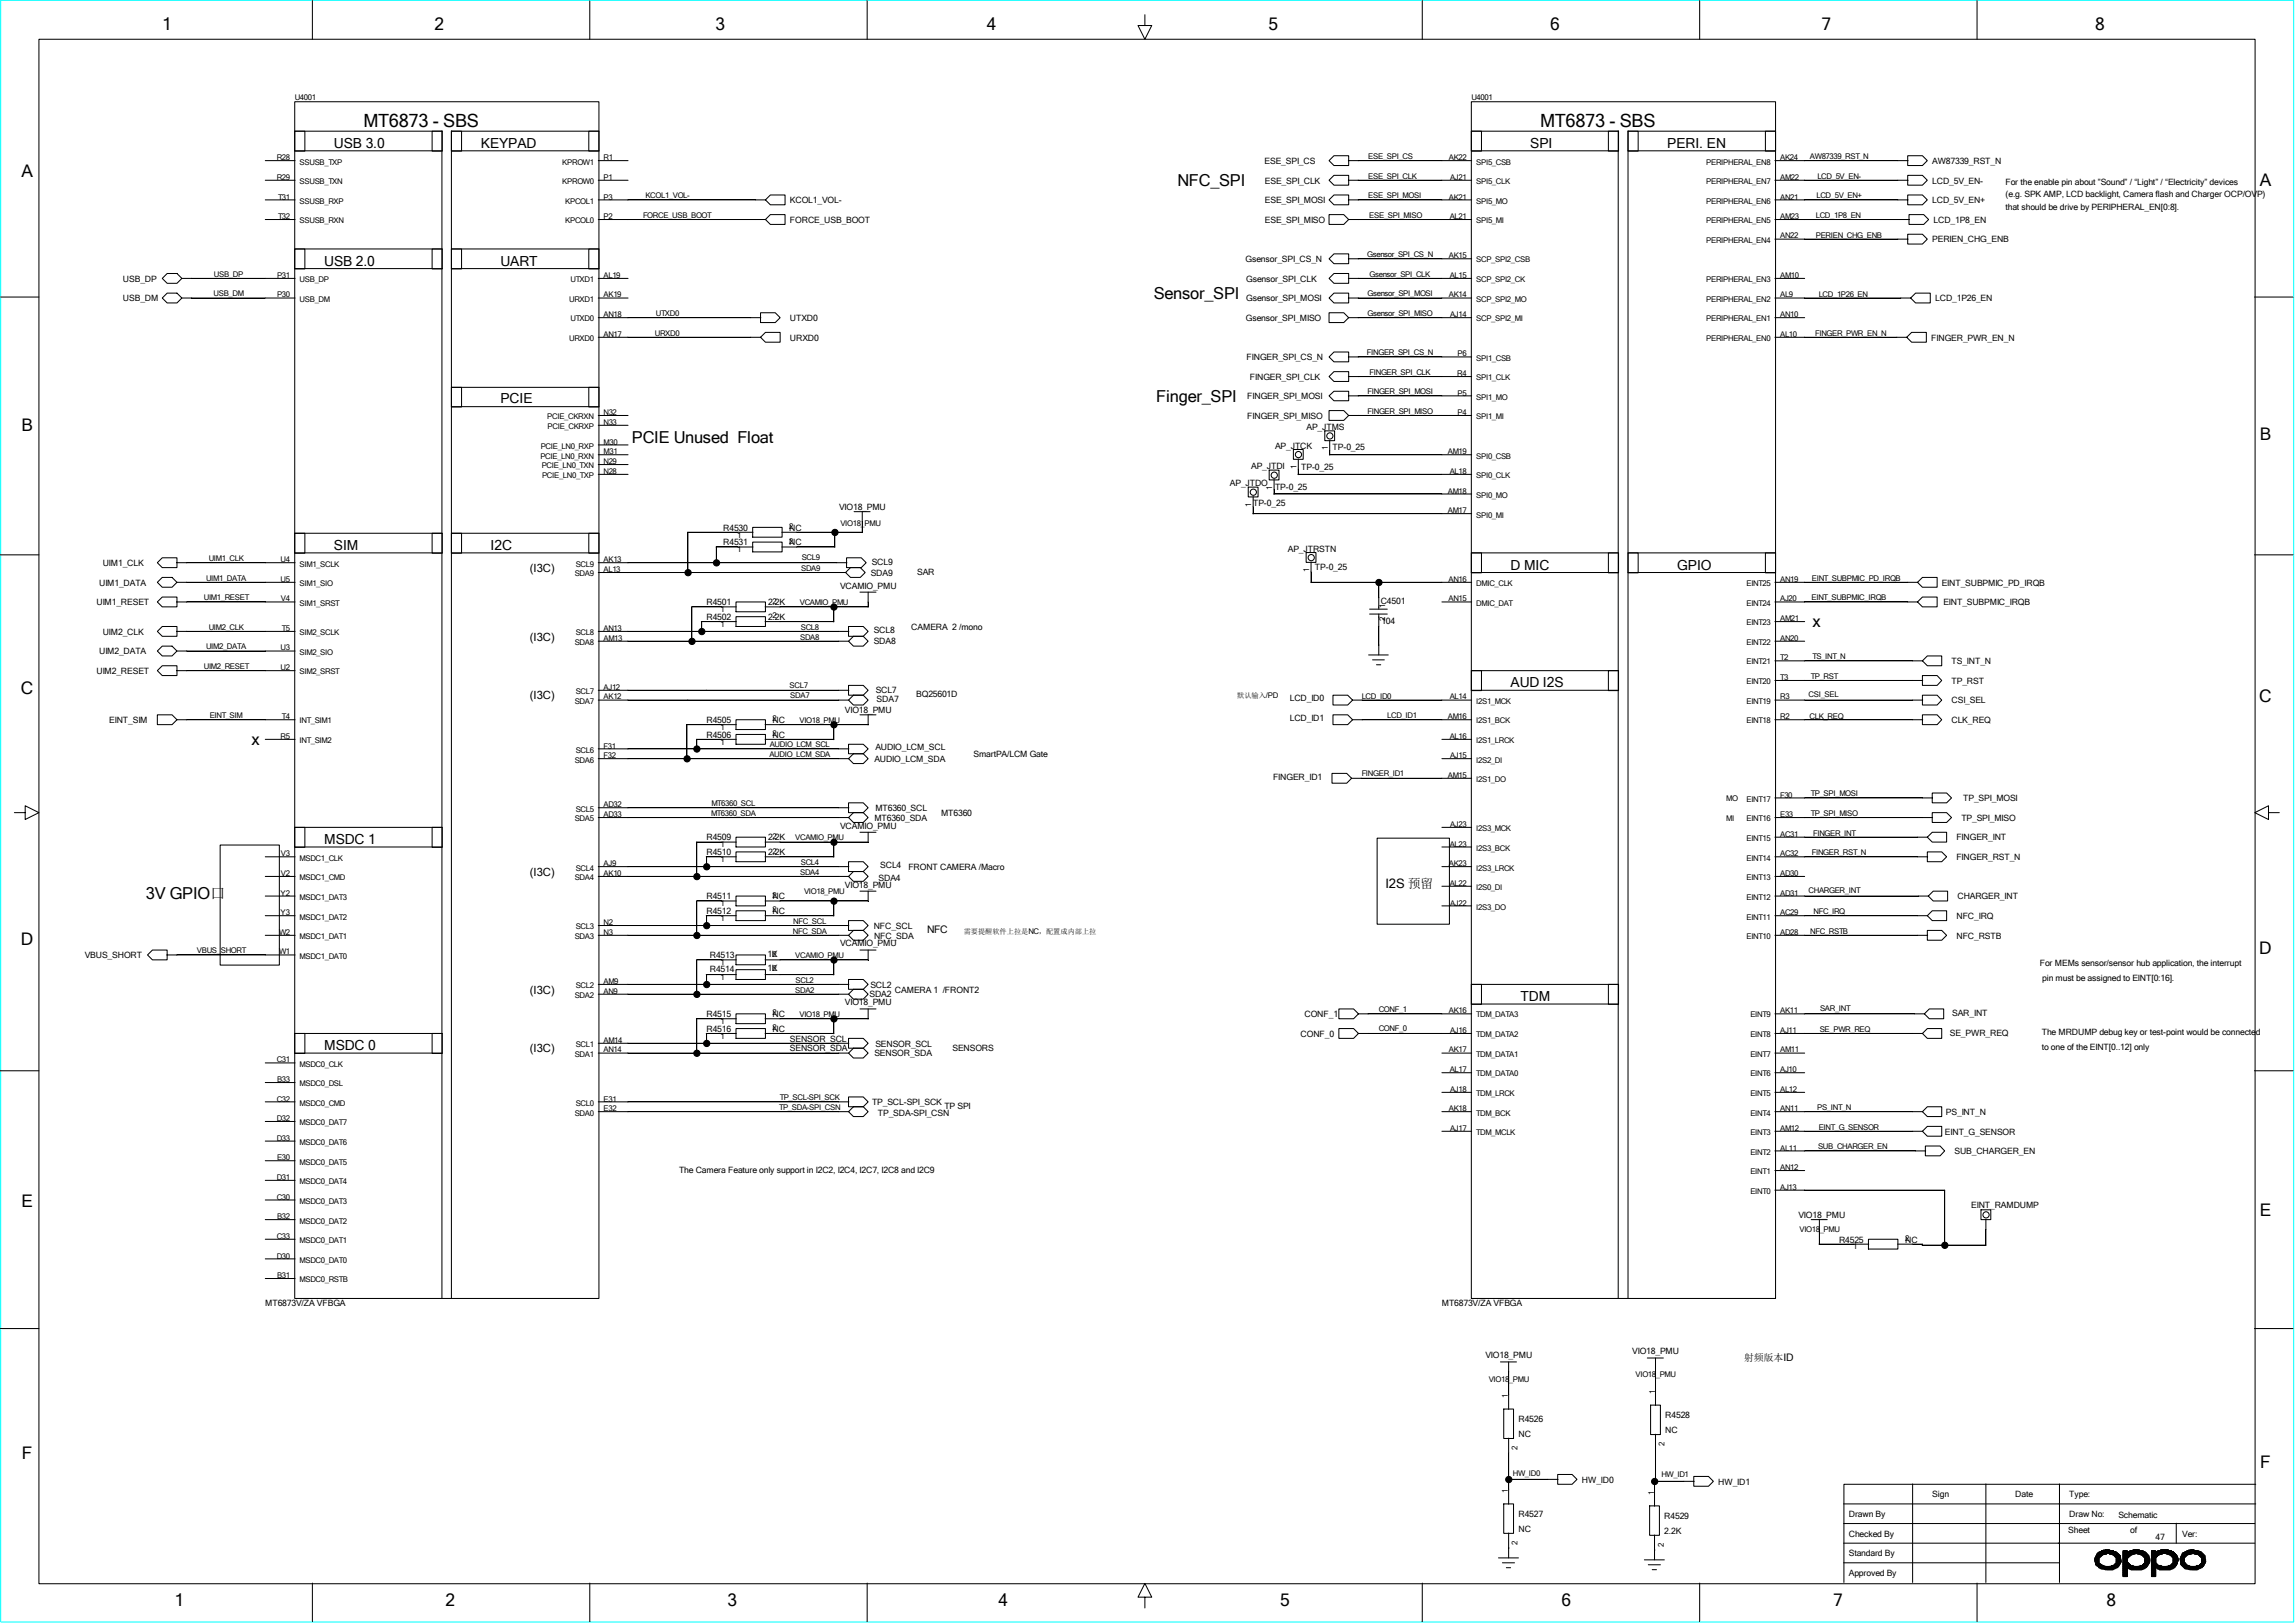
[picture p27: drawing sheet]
<svg xmlns="http://www.w3.org/2000/svg" width="297mm" height="210mm" viewBox="0 0 297 210" stroke-linecap="round" stroke-linejoin="round" font-family="sans-serif">
<defs><g id="words">
<g font-size="2.4">
<text x="47" y="16.5">MT6873 - SBS</text>
<text x="199.3" y="16.5">MT6873 - SBS</text>
</g>
<g font-size="2.2">
<text x="21" y="3.9">1</text>
<text x="56.2" y="3.9">2</text>
<text x="92.6" y="3.9">3</text>
<text x="127.7" y="3.9">4</text>
<text x="164.2" y="3.9">5</text>
<text x="200.6" y="3.9">6</text>
<text x="235.8" y="3.9">7</text>
<text x="271.1" y="3.9">8</text>
<text x="2.8" y="22.9">A</text>
<text x="292.5" y="24.1">A</text>
<text x="2.8" y="55.8">B</text>
<text x="292.5" y="57">B</text>
<text x="2.7" y="89.7">C</text>
<text x="292.4" y="90.8">C</text>
<text x="2.7" y="122.3">D</text>
<text x="292.4" y="123.5">D</text>
<text x="2.8" y="156.2">E</text>
<text x="292.5" y="157.4">E</text>
<text x="2.8" y="188.8">F</text>
<text x="292.5" y="189.9">F</text>
<text x="22.6" y="207.9">1</text>
<text x="57.7" y="207.9">2</text>
<text x="94.1" y="207.9">3</text>
<text x="129.2" y="207.9">4</text>
<text x="165.7" y="207.9">5</text>
<text x="202.1" y="207.9">6</text>
<text x="237.2" y="207.9">7</text>
<text x="272.6" y="207.9">8</text>
</g>
<g font-size="2.1">
<text x="152.4" y="24.1">NFC_SPI</text>
<text x="149.3" y="38.7">Sensor_SPI</text>
<text x="149.6" y="52">Finger_SPI</text>
<text x="81.8" y="57.4">PCIE Unused Float</text>
<text x="234.6" y="81.1">x</text>
<text x="32.6" y="96.4">x</text>
<text x="18.9" y="116.4">3V GPIO口</text>
</g>
<g font-size="1.8">
<text x="43.2" y="19.1">USB 3.0</text>
<text x="62.2" y="19.1">KEYPAD</text>
<text x="198" y="19.1">SPI</text>
<text x="215.8" y="19.1">PERI. EN</text>
<text x="42" y="34.4">USB 2.0</text>
<text x="64.8" y="34.4">UART</text>
<text x="64.8" y="52.1">PCIE</text>
<text x="43.2" y="71.2">SIM</text>
<text x="63.5" y="71.2">I2C</text>
<text x="195.5" y="73.7">D MIC</text>
<text x="217" y="73.7">GPIO</text>
<text x="195.5" y="88.9">AUD I2S</text>
<text x="42" y="109.2">MSDC 1</text>
<text x="196.8" y="129.5">TDM</text>
<text x="42" y="135.9">MSDC 0</text>
</g>
<text font-size="1.7" x="179.3" y="114.9">I2S 预留</text>
<g font-size="1.5">
<text x="68.6" y="74">(I3C)</text>
<text x="68.6" y="82.9">(I3C)</text>
<text x="68.6" y="90.5">(I3C)</text>
<text x="68.6" y="113.3">(I3C)</text>
<text x="68.6" y="128.6">(I3C)</text>
<text x="68.6" y="136.2">(I3C)</text>
</g>
<g font-size="1.3">
<text x="120" y="120.7">NFC</text>
<text x="225.7" y="176.1">射频版本ID</text>
</g>
<g font-size="1.1">
<text x="163.7" y="21.2">ESE_SPI_CS</text>
<text x="163.7" y="23.7">ESE_SPI_CLK</text>
<text x="250.1" y="23.7">LCD_5V_EN-</text>
<text x="250.1" y="21.2">AW87339_RST_N</text>
<text x="259.5" y="23.9">For the enable pin about ”Sound” / “Light” / “Electricity” devices</text>
<text x="102.2" y="28.8">FORCE_USB_BOOT</text>
<text x="102.2" y="26.3">KCOL1_VOL-</text>
<text x="163.7" y="28.8">ESE_SPI_MISO</text>
<text x="163.7" y="26.3">ESE_SPI_MOSI</text>
<text x="250.1" y="26.3">LCD_5V_EN+</text>
<text x="250.2" y="28.8">LCD_1P8_EN</text>
<text x="259.5" y="25.5">(e.g. SPK AMP, LCD backlight, Camera flash and Charger OCP/OVP)</text>
<text x="259.5" y="27.2">that should be drive by PERIPHERAL_EN[0:8].</text>
<text x="161.2" y="33.9">Gsensor_SPI_CS_N</text>
<text x="250.1" y="31.4">PERIEN_CHG_ENB</text>
<text x="15.9" y="39">USB_DM</text>
<text x="15.9" y="36.4">USB_DP</text>
<text x="102.2" y="41.5">UTXD0</text>
<text x="161.2" y="41.5">Gsensor_SPI_MISO</text>
<text x="161.3" y="39">Gsensor_SPI_MOSI</text>
<text x="161.3" y="36.4">Gsensor_SPI_CLK</text>
<text x="250.4" y="39">LCD_1P26_EN</text>
<text x="102.2" y="44.1">URXD0</text>
<text x="161.3" y="46.6">FINGER_SPI_CS_N</text>
<text x="249.9" y="44.1">FINGER_PWR_EN_N</text>
<text x="161.4" y="51.6">FINGER_SPI_MOSI</text>
<text x="161.8" y="49.1">FINGER_SPI_CLK</text>
<text x="161.4" y="54.2">FINGER_SPI_MISO</text>
<text x="165" y="58.1">AP_JTCK</text>
<text x="169.1" y="55.7">AP_JTMS</text>
<text x="172.5" y="58.3">TP-0_25</text>
<text x="108.6" y="66">VIO18_PMU</text>
<text x="159.2" y="62.9">AP_JTDO</text>
<text x="161.9" y="60.7">AP_JTDI</text>
<text x="162.2" y="65.5">TP-0_25</text>
<text x="165" y="63.4">TP-0_25</text>
<text x="168.4" y="60.9">TP-0_25</text>
<text x="93.6" y="70.6">R4531</text>
<text x="93.6" y="68.7">R4530</text>
<text x="102.2" y="70.6">NC</text>
<text x="102.2" y="68.7">NC</text>
<text x="166.7" y="71.4">AP_JTRSTN</text>
<text x="12.8" y="75.8">UIM1_DATA</text>
<text x="13.3" y="73.2">UIM1_CLK</text>
<text x="108.7" y="76.2">VCAMIO_PMU</text>
<text x="112.7" y="74.5">SDA9</text>
<text x="112.8" y="73.1">SCL9</text>
<text x="118.7" y="74.4">SAR</text>
<text x="170.2" y="73.7">TP-0_25</text>
<text x="251.3" y="75.8">EINT_SUBPMIC_PD_IRQB</text>
<text x="12.5" y="78.3">UIM1_RESET</text>
<text x="13.3" y="82.1">UIM2_CLK</text>
<text x="91.4" y="80.2">R4502</text>
<text x="91.4" y="78.3">R4501</text>
<text x="99.4" y="80.2">2.2K</text>
<text x="99.4" y="78.3">2.2K</text>
<text x="113.1" y="81.9">SCL8</text>
<text x="113.1" y="83.4">SDA8</text>
<text x="117.9" y="81.5">CAMERA 2 /mono</text>
<text x="178.7" y="78.1">C4501</text>
<text x="178.8" y="80.8">104</text>
<text x="251.5" y="78.3">EINT_SUBPMIC_IRQB</text>
<text x="12.5" y="87.2">UIM2_RESET</text>
<text x="12.8" y="84.7">UIM2_DATA</text>
<text x="113.3" y="89.6">SCL7</text>
<text x="252.6" y="85.9">TS_INT_N</text>
<text x="252.6" y="88.5">TP_RST</text>
<text x="14.1" y="93.6">EINT_SIM</text>
<text x="91.4" y="95.5">R4506</text>
<text x="91.4" y="93.6">R4505</text>
<text x="100" y="95.5">NC</text>
<text x="100" y="93.6">NC</text>
<text x="109.3" y="92.3">VIO18_PMU</text>
<text x="113.5" y="90.9">SDA7</text>
<text x="118.6" y="90.1">BQ25601D</text>
<text x="166.9" y="90.8">LCD_ID0</text>
<text x="166.9" y="93.3">LCD_ID1</text>
<text x="252.6" y="91">CSI_SEL</text>
<text x="252.6" y="93.6">CLK_REQ</text>
<text x="113.2" y="98.6">AUDIO_LCM_SDA</text>
<text x="113.3" y="97.1">AUDIO_LCM_SCL</text>
<text x="126" y="98">SmartPA/LCM Gate</text>
<text x="164.8" y="100.9">FINGER_ID1</text>
<text x="108.7" y="107.2">VCAMIO_PMU</text>
<text x="113.2" y="106.2">MT6360_SDA</text>
<text x="113.3" y="104.9">MT6360_SCL</text>
<text x="121.8" y="105.6">MT6360</text>
<text x="253.8" y="106.2">TP_SPI_MISO</text>
<text x="254.1" y="103.7">TP_SPI_MOSI</text>
<text x="91.4" y="110.7">R4510</text>
<text x="91.4" y="108.8">R4509</text>
<text x="99.4" y="110.7">2.2K</text>
<text x="99.4" y="108.8">2.2K</text>
<text x="113.7" y="114">SDA4</text>
<text x="113.9" y="112.3">SCL4</text>
<text x="117.6" y="112.6">FRONT CAMERA /Macro</text>
<text x="253.2" y="108.8">FINGER_INT</text>
<text x="253.2" y="111.3">FINGER_RST_N</text>
<text x="91.4" y="116.4">R4511</text>
<text x="91.4" y="118.3">R4512</text>
<text x="100" y="116.4">NC</text>
<text x="100" y="118.3">NC</text>
<text x="109.3" y="114.9">VIO18_PMU</text>
<text x="253.2" y="118.9">NFC_IRQ</text>
<text x="253.3" y="116.4">CHARGER_INT</text>
<text x="11" y="124">VBUS_SHORT</text>
<text x="91.9" y="123.9">R4513</text>
<text x="91.9" y="125.8">R4514</text>
<text x="99.3" y="123.8">1K</text>
<text x="99.3" y="125.7">1K</text>
<text x="108.7" y="122.5">VCAMIO_PMU</text>
<text x="113.1" y="120.2">NFC_SCL</text>
<text x="113.1" y="121.5">NFC_SDA</text>
<text x="253.2" y="121.5">NFC_RSTB</text>
<text x="264" y="125">For MEMs sensor/sensor hub application, the interrupt</text>
<text x="91.4" y="131.6">R4515</text>
<text x="100" y="131.6">NC</text>
<text x="109.3" y="130.1">VIO18_PMU</text>
<text x="112.5" y="129.1">SDA2</text>
<text x="112.6" y="127.8">SCL2</text>
<text x="115.8" y="128.4">CAMERA 1 /FRONT2</text>
<text x="168.8" y="131.6">CONF_1</text>
<text x="252.6" y="131.5">SAR_INT</text>
<text x="264.3" y="126.9">pin must be assigned to EINT[0:16].</text>
<text x="91.4" y="133.5">R4516</text>
<text x="100" y="133.5">NC</text>
<text x="102.2" y="134.8">SENSOR_SCL</text>
<text x="102.2" y="136.1">SENSOR_SDA</text>
<text x="113.2" y="136.7">SENSOR_SDA</text>
<text x="113.3" y="135.4">SENSOR_SCL</text>
<text x="123.3" y="136.1">SENSORS</text>
<text x="168.3" y="134.2">CONF_0</text>
<text x="252.3" y="134">SE_PWR_REQ</text>
<text x="264.2" y="133.9">The MRDUMP debug key or test-point would be connected</text>
<text x="264.2" y="135.8">to one of the EINT[0..12] only</text>
<text x="112.9" y="143">TP_SCL-SPI_SCK</text>
<text x="122.2" y="143.5">TP SPI</text>
<text x="113.6" y="144.4">TP_SDA-SPI_CSN</text>
<text x="251.7" y="146.8">EINT_G_SENSOR</text>
<text x="251.8" y="144.3">PS_INT_N</text>
<text x="252.9" y="149.4">SUB_CHARGER_EN</text>
<text x="87.9" y="151.8">The Camera Feature only support in I2C2, I2C4, I2C7, I2C8 and I2C9</text>
<text x="232.7" y="157.6">VIO18_PMU</text>
<text x="238" y="160.8">R4525</text>
<text x="246.6" y="160.8">NC</text>
<text x="255.1" y="156.3">EINT_RAMDUMP</text>
<text x="34.3" y="169">MT6873V/ZA VFBGA</text>
<text x="186.6" y="169">MT6873V/ZA VFBGA</text>
<text x="192.2" y="175.8">VIO18_PMU</text>
<text x="211.2" y="175.3">VIO18_PMU</text>
<text x="196.5" y="184">R4526</text>
<text x="196.5" y="185.9">NC</text>
<text x="215.5" y="183.5">R4528</text>
<text x="215.5" y="185.4">NC</text>
<text x="204.7" y="191.9">HW_ID0</text>
<text x="196.5" y="196.3">R4527</text>
<text x="215.4" y="196.6">R4529</text>
<text x="222.4" y="192.1">HW_ID1</text>
<text x="239.3" y="196.3">Drawn By</text>
<text x="250.1" y="193.8">Sign</text>
<text x="260.8" y="193.8">Date</text>
<text x="267.8" y="196.3">Draw No:</text>
<text x="267.8" y="193.8">Type:</text>
<text x="274.2" y="196.4">Schematic</text>
<text x="196.5" y="198.2">NC</text>
<text x="215.4" y="198.5">2.2K</text>
<text x="239.3" y="198.8">Checked By</text>
<text x="239.3" y="201.4">Standard By</text>
<text x="239.3" y="203.9">Approved By</text>
<text x="267.7" y="198.3">Sheet</text>
<text x="275.7" y="198.3">of</text>
<text x="279" y="199.2">47</text>
<text x="282.4" y="198.8">Ver:</text>
</g>
<g font-size="1">
<text x="38.1" y="13">U4001</text>
<text x="190.4" y="13">U4001</text>
<text x="35.8" y="23.3">R29</text>
<text x="35.8" y="20.7">R28</text>
<text x="38.8" y="21.3">SSUSB_TXP</text>
<text x="38.8" y="23.8">SSUSB_TXN</text>
<text x="72.8" y="23.8">KPROW0</text>
<text x="72.8" y="21.3">KPROW1</text>
<text x="78.1" y="20.7">R1</text>
<text x="78.1" y="23.3">P1</text>
<text x="177.1" y="20.6">ESE_SPI_CS</text>
<text x="177.1" y="23.1">ESE_SPI_CLK</text>
<text x="187.5" y="20.7">AK22</text>
<text x="187.7" y="23.3">AJ21</text>
<text x="191.1" y="21.3">SPI5_CSB</text>
<text x="191.1" y="23.8">SPI5_CLK</text>
<text x="220.8" y="23.8">PERIPHERAL_EN7</text>
<text x="220.8" y="21.3">PERIPHERAL_EN8</text>
<text x="230.4" y="20.7">AK24</text>
<text x="230.4" y="23.3">AM22</text>
<text x="234.2" y="20.6">AW87339_RST_N</text>
<text x="235.2" y="23.1">LCD_5V_EN-</text>
<text x="36" y="28.3">T32</text>
<text x="36" y="25.8">T31</text>
<text x="38.8" y="26.4">SSUSB_RXP</text>
<text x="38.8" y="28.9">SSUSB_RXN</text>
<text x="73.2" y="28.9">KPCOL0</text>
<text x="73.2" y="26.4">KPCOL1</text>
<text x="78.1" y="25.8">P3</text>
<text x="78.1" y="28.3">P2</text>
<text x="83.2" y="28.2">FORCE_USB_BOOT</text>
<text x="83.5" y="25.7">KCOL1_VOL-</text>
<text x="177.1" y="25.7">ESE_SPI_MOSI</text>
<text x="177.2" y="28.2">ESE_SPI_MISO</text>
<text x="187.5" y="25.8">AK21</text>
<text x="187.6" y="28.3">AL21</text>
<text x="191.1" y="26.4">SPI5_MO</text>
<text x="191.1" y="28.9">SPI5_MI</text>
<text x="220.8" y="28.9">PERIPHERAL_EN5</text>
<text x="220.8" y="26.4">PERIPHERAL_EN6</text>
<text x="230.4" y="25.8">AN21</text>
<text x="230.4" y="28.3">AM23</text>
<text x="235" y="28.2">LCD_1P8_EN</text>
<text x="235.1" y="25.7">LCD_5V_EN+</text>
<text x="27.7" y="35.8">USB_DP</text>
<text x="35.9" y="35.9">P31</text>
<text x="78.1" y="35.9">AL19</text>
<text x="177" y="33.3">Gsensor_SPI_CS_N</text>
<text x="177.2" y="35.8">Gsensor_SPI_CLK</text>
<text x="187.5" y="33.4">AK15</text>
<text x="187.6" y="35.9">AL15</text>
<text x="191.1" y="34">SCP_SPI2_CSB</text>
<text x="220.8" y="31.4">PERIPHERAL_EN4</text>
<text x="230.4" y="30.9">AN22</text>
<text x="230.4" y="35.9">AM10</text>
<text x="235" y="30.7">PERIEN_CHG_ENB</text>
<text x="27.6" y="38.4">USB_DM</text>
<text x="35.9" y="38.5">P30</text>
<text x="38.8" y="36.5">USB_DP</text>
<text x="38.8" y="39">USB_DM</text>
<text x="73.7" y="39">URXD1</text>
<text x="73.8" y="41.6">UTXD0</text>
<text x="73.8" y="36.5">UTXD1</text>
<text x="78.1" y="38.5">AK19</text>
<text x="78.1" y="41">AN18</text>
<text x="84.9" y="40.9">UTXD0</text>
<text x="177" y="38.4">Gsensor_SPI_MOSI</text>
<text x="177" y="40.9">Gsensor_SPI_MISO</text>
<text x="187.5" y="38.5">AK14</text>
<text x="187.7" y="41">AJ14</text>
<text x="191.1" y="36.5">SCP_SPI2_CK</text>
<text x="191.1" y="39">SCP_SPI2_MO</text>
<text x="191.1" y="41.6">SCP_SPI2_MI</text>
<text x="220.8" y="41.6">PERIPHERAL_EN1</text>
<text x="220.8" y="39">PERIPHERAL_EN2</text>
<text x="220.8" y="36.5">PERIPHERAL_EN3</text>
<text x="230.4" y="38.5">AL9</text>
<text x="230.4" y="41">AN10</text>
<text x="235.4" y="38.4">LCD_1P26_EN</text>
<text x="73.7" y="44.1">URXD0</text>
<text x="78.1" y="43.6">AN17</text>
<text x="84.8" y="43.4">URXD0</text>
<text x="176.9" y="46">FINGER_SPI_CS_N</text>
<text x="188.6" y="46.1">P6</text>
<text x="191.1" y="46.7">SPI1_CSB</text>
<text x="220.8" y="44.1">PERIPHERAL_EN0</text>
<text x="230.4" y="43.6">AL10</text>
<text x="234.9" y="43.4">FINGER_PWR_EN_N</text>
<text x="78.1" y="53.7">N32</text>
<text x="177" y="51">FINGER_SPI_MOSI</text>
<text x="177" y="53.6">FINGER_SPI_MISO</text>
<text x="177.2" y="48.5">FINGER_SPI_CLK</text>
<text x="188.6" y="48.6">R4</text>
<text x="188.6" y="53.7">P4</text>
<text x="188.6" y="51.2">P5</text>
<text x="191.1" y="49.2">SPI1_CLK</text>
<text x="191.1" y="51.7">SPI1_MO</text>
<text x="69.9" y="59.4">PCIE_LN0_RXN</text>
<text x="70" y="58.1">PCIE_LN0_RXP</text>
<text x="70.8" y="54.3">PCIE_CKRXN</text>
<text x="70.9" y="55.5">PCIE_CKRXP</text>
<text x="78.1" y="58.8">M31</text>
<text x="78.1" y="57.5">M30</text>
<text x="78.1" y="55">N33</text>
<text x="171.8" y="58.3" transform="rotate(-90 171.8 58.3)">1</text>
<text x="187.4" y="58.8">AM19</text>
<text x="191.1" y="54.3">SPI1_MI</text>
<text x="191.1" y="59.4">SPI0_CSB</text>
<text x="70.1" y="60.6">PCIE_LN0_TXN</text>
<text x="70.1" y="61.9">PCIE_LN0_TXP</text>
<text x="78.1" y="61.3">N28</text>
<text x="78.1" y="60.1">N29</text>
<text x="161.9" y="65.6" transform="rotate(-90 161.9 65.6)">1</text>
<text x="164.6" y="63.4" transform="rotate(-90 164.6 63.4)">1</text>
<text x="167.8" y="60.7" transform="rotate(-90 167.8 60.7)">1</text>
<text x="187.4" y="63.9">AM18</text>
<text x="187.6" y="61.3">AL18</text>
<text x="191.1" y="61.9">SPI0_CLK</text>
<text x="191.1" y="64.4">SPI0_MO</text>
<text x="95.4" y="71.5">1</text>
<text x="95.4" y="69.6">1</text>
<text x="102.2" y="70.4">2</text>
<text x="102.2" y="68.5">2</text>
<text x="108.8" y="68">VIO18_PMU</text>
<text x="187.4" y="66.4">AM17</text>
<text x="191.1" y="67">SPI0_MI</text>
<text x="26.4" y="77.7">UIM1_RESET</text>
<text x="26.7" y="75.1">UIM1_DATA</text>
<text x="27" y="72.6">UIM1_CLK</text>
<text x="36.3" y="75.3">U5</text>
<text x="36.3" y="72.8">U4</text>
<text x="36.4" y="77.8">V4</text>
<text x="38.8" y="73.3">SIM1_SCLK</text>
<text x="38.8" y="75.8">SIM1_SIO</text>
<text x="74.4" y="74.5">SDA9</text>
<text x="74.5" y="73.3">SCL9</text>
<text x="78.1" y="74">AL13</text>
<text x="78.1" y="72.8">AK13</text>
<text x="103.7" y="73.9">SDA9</text>
<text x="103.8" y="72.5">SCL9</text>
<text x="169.4" y="74" transform="rotate(-90 169.4 74)">1</text>
<text x="187.5" y="77.8">AN15</text>
<text x="187.5" y="75.3">AN16</text>
<text x="191.1" y="75.8">DMIC_CLK</text>
<text x="226" y="75.8">EINT25</text>
<text x="230.4" y="75.3">AN19</text>
<text x="230.4" y="77.8">AJ20</text>
<text x="234.4" y="77.7">EINT_SUBPMIC_IRQB</text>
<text x="234.5" y="75.1">EINT_SUBPMIC_PD_IRQB</text>
<text x="27" y="81.5">UIM2_CLK</text>
<text x="36.5" y="81.6">T5</text>
<text x="38.8" y="78.4">SIM1_SRST</text>
<text x="38.8" y="82.2">SIM2_SCLK</text>
<text x="74.4" y="83.4">SDA8</text>
<text x="74.5" y="82.2">SCL8</text>
<text x="78.1" y="82.9">AM13</text>
<text x="78.1" y="81.6">AN13</text>
<text x="93.3" y="81.1">1</text>
<text x="93.3" y="79.2">1</text>
<text x="100" y="80">2</text>
<text x="100" y="78.1">2</text>
<text x="103.5" y="78.3">VCAMIO_PMU</text>
<text x="103.5" y="82.8">SDA8</text>
<text x="103.6" y="81.5">SCL8</text>
<text x="179.3" y="80.3" transform="rotate(-90 179.3 80.3)">2</text>
<text x="179.3" y="78.6" transform="rotate(-90 179.3 78.6)">1</text>
<text x="191.1" y="78.4">DMIC_DAT</text>
<text x="226" y="83.4">EINT22</text>
<text x="226" y="80.9">EINT23</text>
<text x="226" y="78.4">EINT24</text>
<text x="230.4" y="80.3">AM21</text>
<text x="230.4" y="82.9">AN20</text>
<text x="26.4" y="86.6">UIM2_RESET</text>
<text x="26.7" y="84">UIM2_DATA</text>
<text x="36.3" y="86.7">U2</text>
<text x="36.3" y="84.2">U3</text>
<text x="38.8" y="84.7">SIM2_SIO</text>
<text x="38.8" y="87.2">SIM2_SRST</text>
<text x="74.5" y="89.8">SCL7</text>
<text x="78.1" y="89.2">AJ12</text>
<text x="102.2" y="89">SCL7</text>
<text x="226" y="88.5">EINT20</text>
<text x="226" y="86">EINT21</text>
<text x="230.4" y="85.4">T2</text>
<text x="230.4" y="88">T3</text>
<text x="234.4" y="87.8">TP_RST</text>
<text x="234.6" y="85.3">TS_INT_N</text>
<text x="27.1" y="92.9">EINT_SIM</text>
<text x="36.3" y="95.6">R5</text>
<text x="36.5" y="93">T4</text>
<text x="38.8" y="93.6">INT_SIM1</text>
<text x="74.4" y="91.1">SDA7</text>
<text x="78.1" y="90.5">AK12</text>
<text x="93.3" y="94.4">1</text>
<text x="100" y="95.2">2</text>
<text x="100" y="93.3">2</text>
<text x="102.3" y="90.4">SDA7</text>
<text x="103.5" y="93.6">VIO18_PMU</text>
<text x="176.2" y="90.4">LCD_ID0</text>
<text x="179.5" y="92.9">LCD_ID1</text>
<text x="187.4" y="93">AM16</text>
<text x="187.6" y="90.5">AL14</text>
<text x="187.6" y="95.6">AL16</text>
<text x="191.1" y="93.6">I2S1_BCK</text>
<text x="191.1" y="91.1">I2S1_MCK</text>
<text x="226" y="93.6">EINT18</text>
<text x="226" y="91.1">EINT19</text>
<text x="230.4" y="90.5">R3</text>
<text x="230.4" y="93">R2</text>
<text x="234.1" y="90.3">CSI_SEL</text>
<text x="234.2" y="93">CLK_REQ</text>
<text x="38.8" y="96.1">INT_SIM2</text>
<text x="74.4" y="98.7">SDA6</text>
<text x="74.5" y="97.4">SCL6</text>
<text x="78.1" y="98.1">F32</text>
<text x="78.1" y="96.9">F31</text>
<text x="93.3" y="96.4">1</text>
<text x="99.6" y="98">AUDIO_LCM_SDA</text>
<text x="99.6" y="96.7">AUDIO_LCM_SCL</text>
<text x="176.2" y="100.5">FINGER_ID1</text>
<text x="187.4" y="100.7">AM15</text>
<text x="187.7" y="98.1">AJ15</text>
<text x="191.1" y="96.1">I2S1_LRCK</text>
<text x="191.1" y="101.2">I2S1_DO</text>
<text x="191.1" y="98.7">I2S2_DI</text>
<text x="74.4" y="106.3">SDA5</text>
<text x="74.5" y="105">SCL5</text>
<text x="78.1" y="105.7">AD33</text>
<text x="78.1" y="104.5">AD32</text>
<text x="92" y="105.6">MT6360_SDA</text>
<text x="92.1" y="104.3">MT6360_SCL</text>
<text x="187.7" y="107">AJ23</text>
<text x="191.1" y="107.6">I2S3_MCK</text>
<text x="223.4" y="103.7">MO</text>
<text x="223.4" y="106.2">MI</text>
<text x="226" y="106.3">EINT16</text>
<text x="226" y="103.8">EINT17</text>
<text x="230.4" y="103.2">F30</text>
<text x="230.4" y="105.7">E33</text>
<text x="234.4" y="103">TP_SPI_MOSI</text>
<text x="234.4" y="105.6">TP_SPI_MISO</text>
<text x="36.4" y="110.8">V3</text>
<text x="36.4" y="113.4">V2</text>
<text x="38.8" y="113.9">MSDC1_CMD</text>
<text x="38.8" y="111.4">MSDC1_CLK</text>
<text x="74.4" y="113.9">SDA4</text>
<text x="74.5" y="112.6">SCL4</text>
<text x="78.1" y="113.4">AK10</text>
<text x="78.1" y="112.1">AJ9</text>
<text x="93.3" y="111.5">1</text>
<text x="93.3" y="109.6">1</text>
<text x="100" y="110.4">2</text>
<text x="100" y="108.5">2</text>
<text x="102.9" y="108.8">VCAMIO_PMU</text>
<text x="103.5" y="113.2">SDA4</text>
<text x="103.6" y="111.9">SCL4</text>
<text x="187.5" y="112.1">AK23</text>
<text x="187.6" y="109.6">AL23</text>
<text x="191.1" y="110.1">I2S3_BCK</text>
<text x="191.1" y="112.6">I2S3_LRCK</text>
<text x="226" y="108.8">EINT15</text>
<text x="226" y="111.4">EINT14</text>
<text x="226" y="113.9">EINT13</text>
<text x="230.4" y="113.4">AD30</text>
<text x="230.4" y="110.8">AC32</text>
<text x="230.4" y="108.3">AC31</text>
<text x="234.5" y="110.7">FINGER_RST_N</text>
<text x="234.7" y="108.1">FINGER_INT</text>
<text x="36.3" y="118.4">Y3</text>
<text x="36.3" y="115.9">Y2</text>
<text x="38.8" y="116.5">MSDC1_DAT3</text>
<text x="38.8" y="119">MSDC1_DAT2</text>
<text x="78.1" y="119.7">N2</text>
<text x="93.3" y="117.3">1</text>
<text x="93.3" y="119.2">1</text>
<text x="100" y="116.2">2</text>
<text x="100" y="118.1">2</text>
<text x="102.7" y="119.5">NFC_SCL</text>
<text x="104.1" y="115.7">VIO18_PMU</text>
<text x="187.6" y="114.6">AL22</text>
<text x="187.7" y="117.2">AJ22</text>
<text x="191.1" y="115.2">I2S0_DI</text>
<text x="191.1" y="117.7">I2S3_DO</text>
<text x="226" y="116.5">EINT12</text>
<text x="226" y="119">EINT11</text>
<text x="230.4" y="118.4">AC29</text>
<text x="230.4" y="115.9">AD31</text>
<text x="234.1" y="115.6">CHARGER_INT</text>
<text x="234.7" y="118.3">NFC_IRQ</text>
<text x="25.5" y="123.4">VBUS_SHORT</text>
<text x="36.1" y="123.5">W1</text>
<text x="36.1" y="120.9">W2</text>
<text x="38.8" y="121.5">MSDC1_DAT1</text>
<text x="38.8" y="124">MSDC1_DAT0</text>
<text x="74.4" y="121.5">SDA3</text>
<text x="74.5" y="120.2">SCL3</text>
<text x="78.1" y="120.9">N3</text>
<text x="93.3" y="124.9">1</text>
<text x="100" y="123.8">2</text>
<text x="100" y="125.7">2</text>
<text x="102.6" y="120.8">NFC_SDA</text>
<text x="102.9" y="124">VCAMIO_PMU</text>
<text x="226" y="121.5">EINT10</text>
<text x="230.4" y="120.9">AD28</text>
<text x="234.3" y="120.8">NFC_RSTB</text>
<text x="74.4" y="129.1">SDA2</text>
<text x="74.5" y="127.8">SCL2</text>
<text x="78.1" y="128.6">AN9</text>
<text x="78.1" y="127.3">AM9</text>
<text x="93.3" y="126.8">1</text>
<text x="100" y="131.4">2</text>
<text x="102.9" y="128.4">SDA2</text>
<text x="103" y="127.2">SCL2</text>
<text x="103.5" y="131.6">VIO18_PMU</text>
<text x="178.4" y="131">CONF_1</text>
<text x="187.5" y="131.1">AK16</text>
<text x="191.1" y="131.7">TDM_DATA3</text>
<text x="226.5" y="131.7">EINT9</text>
<text x="230.4" y="131.1">AK11</text>
<text x="235.5" y="130.9">SAR_INT</text>
<text x="35.8" y="137.5">C31</text>
<text x="74.4" y="136.7">SDA1</text>
<text x="74.5" y="135.5">SCL1</text>
<text x="78.1" y="136.2">AN14</text>
<text x="78.1" y="134.9">AM14</text>
<text x="93.3" y="134.4">1</text>
<text x="93.3" y="132.5">1</text>
<text x="100" y="133.3">2</text>
<text x="178.4" y="133.4">CONF_0</text>
<text x="187.5" y="136.2">AK17</text>
<text x="187.7" y="133.6">AJ16</text>
<text x="191.1" y="136.7">TDM_DATA1</text>
<text x="191.1" y="134.2">TDM_DATA2</text>
<text x="226.5" y="134.2">EINT8</text>
<text x="226.5" y="136.7">EINT7</text>
<text x="230.4" y="136.2">AM11</text>
<text x="230.4" y="133.6">AJ11</text>
<text x="235.5" y="133.5">SE_PWR_REQ</text>
<text x="35.8" y="142.5">C32</text>
<text x="35.9" y="140">B33</text>
<text x="38.8" y="143.1">MSDC0_CMD</text>
<text x="38.8" y="138">MSDC0_CLK</text>
<text x="38.8" y="140.5">MSDC0_DSL</text>
<text x="74.5" y="143.1">SCL0</text>
<text x="78.1" y="143.8">E32</text>
<text x="78.1" y="142.5">E31</text>
<text x="100.8" y="143.6">TP_SDA-SPI_CSN</text>
<text x="100.9" y="142.4">TP_SCL-SPI_SCK</text>
<text x="187.5" y="143.8">AK18</text>
<text x="187.6" y="138.7">AL17</text>
<text x="187.7" y="141.3">AJ18</text>
<text x="191.1" y="141.8">TDM_LRCK</text>
<text x="191.1" y="139.3">TDM_DATA0</text>
<text x="226.5" y="139.3">EINT6</text>
<text x="226.5" y="141.8">EINT5</text>
<text x="230.4" y="143.8">AN11</text>
<text x="230.4" y="141.3">AL12</text>
<text x="230.4" y="138.7">AJ10</text>
<text x="235.2" y="143.6">PS_INT_N</text>
<text x="35.8" y="147.6">D33</text>
<text x="35.8" y="145.1">D32</text>
<text x="38.8" y="145.6">MSDC0_DAT7</text>
<text x="38.8" y="148.2">MSDC0_DAT6</text>
<text x="74.4" y="144.4">SDA0</text>
<text x="187.7" y="146.3">AJ17</text>
<text x="191.1" y="144.4">TDM_BCK</text>
<text x="191.1" y="146.9">TDM_MCLK</text>
<text x="226.5" y="144.4">EINT4</text>
<text x="226.5" y="146.9">EINT3</text>
<text x="226.5" y="149.4">EINT2</text>
<text x="230.4" y="148.9">AL11</text>
<text x="230.4" y="146.3">AM12</text>
<text x="235.3" y="148.7">SUB_CHARGER_EN</text>
<text x="235.4" y="146.2">EINT_G_SENSOR</text>
<text x="35.8" y="155.2">C30</text>
<text x="35.8" y="152.7">D31</text>
<text x="35.9" y="150.2">E30</text>
<text x="38.8" y="150.7">MSDC0_DAT5</text>
<text x="38.8" y="153.2">MSDC0_DAT4</text>
<text x="38.8" y="155.8">MSDC0_DAT3</text>
<text x="226.5" y="152">EINT1</text>
<text x="226.5" y="154.5">EINT0</text>
<text x="230.4" y="154">AJ13</text>
<text x="230.4" y="151.4">AN12</text>
<text x="35.8" y="160.3">C33</text>
<text x="35.9" y="157.8">B32</text>
<text x="38.8" y="158.3">MSDC0_DAT2</text>
<text x="38.8" y="160.9">MSDC0_DAT1</text>
<text x="232.9" y="159.4">VIO18_PMU</text>
<text x="239.8" y="161.7">1</text>
<text x="246.5" y="160.6">2</text>
<text x="35.8" y="162.9">D30</text>
<text x="35.9" y="165.4">B31</text>
<text x="38.8" y="165.9">MSDC0_RSTB</text>
<text x="38.8" y="163.4">MSDC0_DAT0</text>
<text x="192.7" y="178.8">VIO18_PMU</text>
<text x="211.7" y="178.2">VIO18_PMU</text>
<text x="195.2" y="180.8" transform="rotate(-90 195.2 180.8)">1</text>
<text x="214.2" y="180.3" transform="rotate(-90 214.2 180.3)">1</text>
<text x="195.8" y="191">HW_ID0</text>
<text x="196.4" y="187.6" transform="rotate(-90 196.4 187.6)">2</text>
<text x="215" y="191.1">HW_ID1</text>
<text x="215.4" y="187.1" transform="rotate(-90 215.4 187.1)">2</text>
<text x="195.2" y="193.2" transform="rotate(-90 195.2 193.2)">1</text>
<text x="214.1" y="193.4" transform="rotate(-90 214.1 193.4)">1</text>
<text x="196.4" y="199.9" transform="rotate(-90 196.4 199.9)">2</text>
<text x="215.3" y="200.2" transform="rotate(-90 215.3 200.2)">2</text>
</g>
<g font-size=".9">
<text x="160.1" y="90.4">默认输入/PD</text>
<text x="124.7" y="120.8">需要提醒软件上拉是NC，配置成内部上拉</text>
</g>
</g></defs>
<path d="M.1 0h296.7v209.9h-296.7z" fill="none" stroke="#0ff" stroke-width=".13"/>
<g fill="none" stroke="#000" stroke-width=".13">
<path d="M5 5.1h286.8v199.8h-286.8zM38.1 13.2h39.4v154.8h-39.4zM38.1 17h1.4v2.6h-1.4zM38.1 17h19.1M38.1 19.5h19.1M40.4 .1v5M55.9 17h1.3v2.6h-1.3zM57.2 16.9v151.1M58.4 17h1.3v2.6h-1.3zM58.4 17h19.1M58.4 19.5h19.1M58.4 16.9v151.1"/>
<path d="M76.2 17h1.3v2.6h-1.3zM76.3 .1v5M112.2 .1v5M148.2 1.9v1.4h.9l-.9 1.8-.9-1.8h.9M184.1 .1v5M190.4 13.2h39.4v154.8h-39.4zM190.4 17h1.3v2.6h-1.3zM190.4 17h19.1M190.4 19.5h19.1M208.2 17h1.3v2.6h-1.3zM209.4 16.9v151.1M210.7 17h1.3v2.6h-1.3z"/>
<path d="M210.7 17h19.1M210.7 19.5h19.1M210.7 16.9v151.1M220 .1v5M228.5 17h1.3v2.6h-1.3zM255.9 .1v5M0 38.4h5M21 38.6l.6-.7h1.3l.6 .7-.6 .6h-1.3zM21.6 35.4h1.3l.6 .6-.6 .7h-1.3l-.6-.7zM23.5 38.6h14.7M23.5 36h14.7M34.3 28.4h3.9"/>
<path d="M34.3 25.9h3.9M34.3 20.8h3.9M34.3 23.3h3.9M38.1 32.2h1.4v2.6h-1.4zM38.1 32.2h19.1M38.1 34.8h19.1M55.9 32.2h1.3v2.6h-1.3zM58.4 32.2h1.3v2.6h-1.3zM58.4 32.2h19.1M58.4 34.8h19.1M76.2 32.2h1.3v2.6h-1.3zM77.4 38.6h3.9"/>
<path d="M77.4 36h3.9M77.4 28.4h21.7M77.4 25.9h21.7M77.4 20.8h3.9M77.4 23.3h3.9M99.7 27.8h1.9v1.2h-1.9l-.6-.6zM99.7 25.2h1.9v1.3h-1.9l-.6-.6zM172 27.8h1.9l.6 .6-.6 .6h-1.9zM172.6 20.2h1.9v1.2h-1.9l-.6-.6zM172.6 22.7h1.9v1.3h-1.9l-.6-.7zM172.6 25.2h1.9v1.3h-1.9l-.6-.6zM172.6 37.9h1.9v1.3h-1.9l-.6-.6z"/>
<path d="M172.6 35.4h1.9v1.3h-1.9l-.6-.7zM172.6 32.9h1.9v1.2h-1.9l-.6-.6zM174.5 38.6h16M174.5 36h16M174.5 28.4h16M174.5 25.9h16M174.5 20.8h16M174.5 23.3h16M174.5 33.5h16M229.7 38.6h17.6M229.7 36h3.9M229.7 28.4h17.4"/>
<path d="M229.7 25.9h17.2M229.7 20.8h17.2M229.7 23.3h17.2M229.7 30.9h17.2M246.9 22.7h1.9l.6 .6-.6 .7h-1.9zM246.9 25.2h1.9l.6 .7-.6 .6h-1.9zM246.9 30.3h1.9l.6 .6-.6 .7h-1.9zM246.9 20.2h1.9l.6 .6-.6 .6h-1.9zM247.1 27.8h1.9l.6 .6-.6 .6h-1.9zM247.3 38.6l.6-.7h1.9v1.3h-1.9zM291.8 38.4h5M58.4 50.1h1.3v2.6h-1.3z"/>
<path d="M58.4 52.6h19.1M58.4 50.1h19.1M76.2 50.1h1.3v2.6h-1.3zM77.4 41.1h21.1M77.4 43.6h21.1M77.4 53.8h3.9M77.4 55h3.9M77.4 57.6h3.9M77.4 58.8h3.9M98.4 40.5h1.9l.7 .6-.7 .6h-1.9zM99.1 43h1.9v1.3h-1.9l-.7-.7zM167.4 58.2h1.3v1.2h-1.3z"/>
<path d="M168 59.4v2M171.4 55.8h1.3v1.2h-1.3zM172 40.5h1.9l.6 .6-.6 .6h-1.9zM172 53.1h1.9l.6 .7-.6 .6h-1.9zM172 51.2l.6-.6h1.9v1.3h-1.9zM172 58.8h18.5M172.1 57v1.9M172.6 48.1h1.9v1.3h-1.9l-.6-.7zM172.6 45.6h1.9v1.2h-1.9l-.6-.6zM174.5 41.1h16M174.5 53.8h16M174.5 48.7h16"/>
<path d="M174.5 51.2h16M174.5 46.2h16M229.7 41.1h3.9M229.7 43.6h17.1M247.4 43h1.9v1.3h-1.9l-.6-.7zM0 71.8h5M20.4 77.9l.6-.6h1.9v1.2h-1.9zM20.4 75.4l.6-.7h1.3l.6 .7-.6 .6h-1.3zM21 72.2h1.9v1.2h-1.9l-.6-.6zM22.9 77.9h15.3M22.9 72.8h15.3M22.9 75.4h15.3"/>
<path d="M38.1 69h1.4v2.6h-1.4zM38.1 71.5h19.1M38.1 69h19.1M55.9 69h1.3v2.6h-1.3zM58.4 69h1.3v2.6h-1.3zM58.4 71.5h19.1M58.4 69h19.1M76.2 69h1.3v2.6h-1.3zM77.4 72.8h32.2M77.4 74.1h32.1M77.4 60.1h3.9M77.4 61.4h3.9"/>
<path d="M89 68.9h8.5M89 68.9v5.2M89.5 78.5h5.8M89.5 78.5v4.5M92.7 70.8h4.8M92.7 70.8v2.1M95.2 79.8h3.9v1.3h-3.9zM95.2 77.9h3.9v1.3h-3.9zM97.4 70.1h3.8v1.3h-3.8zM97.4 68.2h3.8v1.3h-3.8zM99 78.5h13.4M101.2 70.8h6.8"/>
<path d="M101.2 68.9h10.4M107.9 78.5v2M108 68.9v1.9M109.4 74.1l.7-.7h1.2l.7 .7-.7 .6h-1.2zM109.6 72.2h1.9l.6 .6-.6 .6h-1.9zM110.5 66.2h2.1M111.3 76.6h2.1M111.6 66.2v2.7M112.4 76.6v2M161.5 63h1.3v1.3h-1.3zM162.1 66.5h28.4M162.2 64.3v2.2"/>
<path d="M164.3 60.8h1.2v1.3h-1.2zM164.8 63.9h25.7M164.9 62.1v1.9M168 61.4h22.5M169 71.5h1.3v1.3h-1.3zM169.7 75.4h20.8M169.7 72.7v2.7M177.2 79.5h2.3M177.2 78.8h2.3M178.4 75.4v3.4M178.4 79.5v5.3M186.6 77.9h3.9"/>
<path d="M190.4 71.5h1.3v2.6h-1.3zM190.4 74.1h19.1M190.4 71.5h19.1M208.2 71.5h1.3v2.6h-1.3zM210.7 71.5h1.3v2.6h-1.3zM210.7 74.1h19.1M210.7 71.5h19.1M228.5 71.5h1.3v2.6h-1.3zM229.7 77.9h18.5M229.7 75.4h18.5M248.2 75.4l.6-.7h1.9v1.3h-1.9zM248.2 77.9l.6-.6h1.9v1.2h-1.9z"/>
<path d="M291.8 71.8h5M20.4 86.8l.6-.7h1.9v1.3h-1.9zM20.4 81.7l.6-.6h1.9v1.2h-1.9zM20.4 84.2l.6-.6h1.3l.6 .6-.6 .7h-1.3zM20.4 92.5h1.9l.6 .6-.6 .7h-1.9zM22.9 81.7h15.3M22.9 86.8h15.3M22.9 84.2h15.3M22.9 93.1h15.3M34.3 95.7h3.9M77.4 81.7h32.5M77.4 83h32.5"/>
<path d="M77.4 96.9h32.5M77.4 98.2h32.5M77.4 89.3h32.5M77.4 90.6h32.5M88.9 93.8h6.4M88.9 93.8v4.4M90.1 95.7h5.2M90.2 95.7v1.2M90.8 80.4h4.5M90.8 80.4v1.3M95.2 95h3.9v1.3h-3.9zM95.2 93.1h3.9v1.3h-3.9z"/>
<path d="M99 80.4h8.9M99 95.7h8.9M99 93.8h13.4M107.9 93.8v1.9M109.8 81.1h1.9l.7 .6-.7 .6h-1.9zM109.8 96.3h1.9l.7 .6-.7 .6h-1.9zM109.8 88.7h1.9l.7 .6-.7 .7h-1.9zM110.4 82.3h1.3l.7 .7-.7 .6h-1.3l-.6-.6zM110.4 97.5h1.3l.7 .7-.7 .6h-1.3l-.6-.6zM110.4 90h1.3l.7 .6-.7 .6h-1.3l-.6-.6zM111.3 92.5h2.1M112.4 92.5v1.3"/>
<path d="M172.5 90h1.9l.6 .6-.6 .6h-1.9zM172.5 92.5h1.9l.6 .6-.6 .7h-1.9zM175 90.6h15.5M175 93.1h15.5M177.1 84.8h2.6M177.6 85.4h1.6M178.1 86h.6M186.6 98.2h3.9M186.6 95.7h3.9M190.4 86.8h1.3v2.6h-1.3zM190.4 89.3h19.1M190.4 86.8h19.1"/>
<path d="M208.2 86.8h1.3v2.6h-1.3zM229.7 83h3.9M229.7 80.4h3.9M229.7 90.6h19.1M229.7 93.1h19.1M229.7 85.5h19.1M229.7 88.1h19.1M248.8 87.4h1.9l.6 .7-.6 .6h-1.9zM248.8 90h1.9l.6 .6-.6 .6h-1.9zM248.8 92.5h1.9l.6 .6-.6 .7h-1.9zM249.4 84.9h1.9v1.2h-1.9l-.6-.6zM1.9 105.2h1.4v-.9l1.7 .9-1.7 .8v-.8"/>
<path d="M28.5 109.3h7.7v15.6h-7.7zM34.3 113.4h3.9M34.3 110.9h3.9M34.3 118.5h3.9M34.3 116h3.9M38.1 107.1h1.4v2.5h-1.4zM38.1 109.6h19.1M38.1 107.1h19.1M55.9 107.1h1.3v2.5h-1.3zM77.4 112.1h32.5M77.4 113.4h32.5M77.4 104.5h32.5"/>
<path d="M77.4 105.8h32.5M77.4 119.8h32.5M90.1 109h5.2M90.1 116.6h5.2M90.2 109v4.5M90.2 116.6v4.5M91.4 110.9h3.9M91.4 118.5h3.9M91.4 110.9v1.3M91.4 118.5v1.3M95.2 110.2h3.9v1.3h-3.9zM95.2 108.3h3.9v1.3h-3.9z"/>
<path d="M95.2 116h3.9v1.2h-3.9zM95.2 117.9h3.9v1.2h-3.9zM99 110.9h8.9M99 109h13.4M99 116.6h13.4M99 118.5h8.9M107.9 109v1.9M107.9 116.6v1.9M109.8 111.5h1.9l.7 .6-.7 .7h-1.9zM109.8 103.9h1.9l.7 .6-.7 .7h-1.9zM109.8 119.1h1.9l.7 .7-.7 .6h-1.9zM110.4 112.8h1.3l.7 .6-.7 .6h-1.3l-.6-.6z"/>
<path d="M110.4 105.2h1.3l.7 .6-.7 .6h-1.3l-.6-.6zM111.3 107.7h2.1M111.3 115.3h2.1M112.4 107.7v1.3M112.4 115.3v1.3M172.4 100.1h1.9l.6 .6-.6 .6h-1.9zM174.9 100.7h15.6M178.2 108.5h9.4v11.1h-9.4zM186.6 112.1h3.9M186.6 109.6h3.9M186.6 107.1h3.9M186.6 114.7h3.9"/>
<path d="M186.6 117.2h3.9M229.7 113.4h3.9M229.7 110.9h19.8M229.7 105.8h20.4M229.7 118.5h19.8M229.7 108.3h19.8M229.7 103.3h20.4M229.7 116h19.9M249.4 108.3l.7-.6h1.8v1.3h-1.8zM249.4 110.2h1.9l.6 .7-.6 .6h-1.9zM249.4 118.5l.7-.6h1.8v1.2h-1.8zM250.1 105.2h1.8l.7 .6-.7 .6h-1.8z"/>
<path d="M250.1 102.6h1.8l.7 .7-.7 .6h-1.8zM250.2 115.3h1.9v1.3h-1.9l-.6-.6zM293.6 105.2v-.9l-1.8 .9 1.8 .8v-.8h1.4M0 138.6h5M19.1 123.6l.6-.7h1.9v1.3h-1.9zM21.6 123.6h16.6M34.3 121h3.9M34.3 137.5h3.9M38.1 133.7h1.4v2.6h-1.4zM38.1 136.3h19.1M38.1 133.7h19.1M55.9 133.7h1.3v2.6h-1.3z"/>
<path d="M77.4 135h32.5M77.4 136.3h32.5M77.4 121h32.5M77.4 127.4h32.5M77.4 128.7h32.5M90.1 131.8h5.2M90.1 124.2h5.2M90.2 124.2v4.5M90.2 131.8v4.5M91.4 133.7h3.9M91.4 126.1h3.9M91.4 126.1v1.3"/>
<path d="M91.4 133.7v1.3M95.2 133.1h3.9v1.3h-3.9zM95.2 131.2h3.9v1.3h-3.9zM95.2 123.6h3.9v1.2h-3.9zM95.2 125.5h3.9v1.2h-3.9zM99 133.7h8.9M99 131.8h13.4M99 126.1h8.9M99 124.2h13.4M107.9 124.2v2M107.9 131.8v2M109.8 134.4h1.9l.7 .6-.7 .6h-1.9z"/>
<path d="M109.8 136.3l.6-.7h1.3l.7 .7-.7 .6h-1.3zM109.8 126.7h1.9l.7 .7-.7 .6h-1.9zM110.4 120.4h1.3l.7 .6-.7 .7h-1.3l-.6-.7zM110.4 128h1.3l.7 .7-.7 .6h-1.3l-.6-.6zM111.3 122.9h2.1M111.3 130.6h2.1M112.4 122.9v1.3M112.4 130.6v1.3M173.3 130.6h1.9l.6 .6-.6 .6h-1.9zM173.3 133.1h1.9l.6 .6-.6 .7h-1.9zM175.8 133.7h14.7M175.8 131.2h14.7"/>
<path d="M186.6 136.3h3.9M186.6 138.8h3.9M190.4 127.4h1.3v2.6h-1.3zM190.4 127.4h19.1M190.4 129.9h19.1M208.2 127.4h1.3v2.6h-1.3zM229.7 136.3h3.9M229.7 133.7h19.1M229.7 121h19.8M229.7 131.2h19.4M229.7 138.8h3.9M249.4 120.4h1.9l.6 .6-.6 .7h-1.9z"/>
<path d="M249.4 133.1h1.9v1.3h-1.9l-.6-.7zM249.7 130.6h1.8v1.2h-1.8l-.7-.6zM291.8 138.6h5M34.3 142.6h3.9M34.3 157.8h3.9M34.3 140.1h3.9M34.3 145.1h3.9M34.3 147.7h3.9M34.3 150.2h3.9M34.3 152.7h3.9M34.3 155.3h3.9M77.4 142.6h32.5"/>
<path d="M77.4 143.8h32.5M109.8 141.9h1.9l.7 .7-.7 .6h-1.9zM109.8 143.8l.6-.6h1.3l.7 .6-.7 .7h-1.3zM186.6 143.8h3.9M186.6 146.4h3.9M186.6 141.4h3.9M229.7 143.8h19.1M229.7 146.4h19.1M229.7 154h22v7.2M229.7 148.9h19.5M229.7 141.4h3.9M229.7 151.5h3.9"/>
<path d="M234.4 157.8h2.1M235.5 157.8v3.2M248.8 143.8l.6-.6h1.9v1.3h-1.9zM249.2 148.3h1.9l.6 .6-.6 .7h-1.9zM249.4 145.8h1.9v1.2h-1.9l-.6-.6zM256.4 156.5h1.2v1.3h-1.2zM257 157.8v3.4M0 171.9h5M34.3 165.4h3.9M34.3 160.4h3.9M34.3 162.9h3.9M194.2 176.2h2.1"/>
<path d="M195.2 176.2v6.2M213.2 175.7h2.1M214.2 175.7v6.2M235.4 161h6.5M241.8 160.4h3.8v1.2h-3.8zM245.6 161h3.2v.2M248.8 161.1h8.2M291.8 171.9h5M194.6 194.6h1.3v3.8h-1.3zM194.6 182.3h1.3v3.8h-1.3zM195.2 191.4h6.4M195.2 186.1v8.5"/>
<path d="M195.2 198.4v3.2M201.6 190.8h1.9l.6 .6-.6 .7h-1.9zM213.5 194.9h1.3v3.8h-1.3zM213.6 181.8h1.3v3.8h-1.3zM214.1 191.7h5.1M214.1 191.7v3.2M214.1 198.6v3.2M214.2 185.6v6.1M219.2 191.1h1.9l.6 .6-.6 .6h-1.9zM238.6 194.6h53.3M238.6 199.7h53.2M238.6 197.1h53.2"/>
<path d="M247.5 192v12.8M257 192v12.8M266.5 192v12.8M281.6 197.1v2.6M291.9 192.1h-53.3v12.7M40.4 204.9v4.9M76.3 204.9v4.9M112.2 204.9v4.9M148.2 206.7h.9l-.9-1.8-.9 1.8h.9v1.4M184.1 204.9v4.9M193.9 201.6h2.6M194.4 202.2h1.6"/>
<path d="M194.9 202.9h.6M212.8 201.8h2.6M213.3 202.5h1.6M213.8 203.1h.6M220 204.9v4.9M238.6 202.2h27.9M255.9 204.9v4.9M271.1 201.8h.5M271.1 201.6h.6M271.1 201.7h.5M271.1 202h.5M271.1 202.1h.5"/>
<path d="M271.2 202.5h.8M271.2 202.2h.4M271.2 201.3h.8M271.2 202.4h.7M271.2 201.5v1M271.2 201.4v.8M271.3 202.6h.8M271.4 201.2v1.4h.6v.4v-.6M271.4 201.2v1.3M271.4 201h2.5M271.5 201v1.6v-1.5v.1M271.5 202.2v.4h.7"/>
<path d="M271.5 201a2.22 2.22 0 0 1 2.9 .3l.1 .8a1.54 1.54 0 0 1-1.7 1l-.9-.1-.7-.5-.1-.8zM271.6 201.6l.5-.4 .7-.2 .7 .2 .4 .4v.6l-.4 .4-.7 .1-.7-.1-.5-.4zM271.6 200.9v1.8M271.6 200.8h2.2M271.7 200.8v.7M271.7 202.3v.6M271.9 202.5v.5h1.9M271.9 200.8v.7h-.7M272 200.7v.5M272 200.7h1.4M272.1 200.7v.5h-.8M272.1 202.6v.4"/>
<path d="M272.2 200.7v.4M272.2 202.6v.4M272.2 200.6h.8M272.4 200.7v.4M272.4 202.7v.4M272.5 203.1h1M272.5 200.5v.6M272.5 202.7v.4M272.6 200.5v.6h-1.3M272.6 202.7v.4M272.8 200.5v.5M272.8 202.7v.4"/>
<path d="M272.9 200.5v.5M272.9 202.7v.4M273 200.5v.6h1.2M273 202.7v.4M273.1 200.7v.4M273.1 202.7v.4M273.3 200.7v.4M273.3 202.6v.5M273.3 202.6h1M273.4 200.7v.4M273.4 202.6v.5M273.4 201.2h.9"/>
<path d="M273.5 202.6v.4v-.4M273.5 200.7v.5M273.6 201.3h.8M273.6 200.8v.5M273.6 202.4v.6h-1.5M273.7 201.5h.7M273.8 200.8v.7M273.8 202.3v.6M273.9 201.8h.6M273.9 201.6h.5M273.9 202.2h.5M273.9 201.7h.5"/>
<path d="M273.9 202h.6M273.9 202.1h.6M273.9 200.8v.8M273.9 202.2v.7M274 200.9v2h-2.4M274.2 201v1.7h-2.6M274.3 201.2v1.3h-.7M274.4 201.3v1.1h-.7M274.7 201.8h.6M274.7 202.5h1M274.7 203.1h.6M274.7 201.6h.6"/>
<path d="M274.7 202.2h.7M274.7 201h3M274.7 201.2h1.2M274.7 201.7h.6M274.7 202h.6M274.7 202.1h.6M274.7 202.4h.8M274.7 202.6h1.1M274.7 203h.6M274.7 200.8h2.9M274.7 200.7h.6M274.7 203.2h.6"/>
<path d="M274.7 203.4h.6M274.7 203.5h.6M274.7 203.6h.6M274.7 203.8h.6M274.7 203.9h.6M274.8 200.7h.5v.3v-.2l.9-.2h.6l.3 .1a1.21 1.21 0 0 1 1 .9 1.21 1.21 0 0 1-.4 1.3 2.25 2.25 0 0 1-1.4 .2 .83 .83 0 0 1-.9-.2h-.1v1.1h-.5zM274.8 200.7v3.3M274.9 200.7v3.3M275 200.7v3.3M275.2 200.7v3.3M275.3 200.7v3.3h-.6M275.3 201.6l.5-.4 .6-.2 .8 .2 .4 .4v.6l-.4 .4-.8 .1-.6-.1-.5-.4z"/>
<path d="M275.4 200.8v.8M275.4 202.2v.7M275.5 203h2.1M275.5 200.8v.7h-.8M275.5 202.3v.7M275.6 200.7h1.7M275.7 200.7v.6h-1M275.7 202.4v.6M275.8 200.7v.5M275.8 202.6v.5M275.9 200.7v.4M275.9 202.6v.5"/>
<path d="M276.1 200.5v.6M276.1 202.6v.5M276.1 200.6h.7M276.2 200.5v.6h-1.5M276.2 202.7v.4M276.3 200.5v.6M276.3 202.7v.4M276.4 200.5v.5M276.4 202.7v.4M276.6 200.5v.6M276.6 202.7v.4M276.6 201.1h1.2"/>
<path d="M276.7 200.5v.6M276.7 202.7v.4M276.8 200.5v.6M276.8 202.7v.4M276.9 200.7v.4M276.9 202.6v.5M277 201.2h1M277 202.6h.8M277.1 200.7v.4M277.1 202.6v.5M277.2 202.6v.5h-1.4M277.2 200.7v.5"/>
<path d="M277.3 202.5h.7M277.3 201.3h.8M277.3 200.7v.6M277.3 202.4v.6M277.4 201.5h.7M277.5 200.8v.7M277.5 202.3v.7M277.5 201.8h.7M277.5 201.6h.6M277.5 202.2h.7M277.5 201.7h.7M277.5 202.1h.7"/>
<path d="M277.6 200.8v.8M277.6 202.2v.7M277.7 200.9v2h-3M277.8 201v1.7h-3.1M278 201.2v1.4M278.1 201.3v1.1h-.7M278.2 201.8v.2h-.7M278.4 201.8h.6M278.4 202.5h.8M278.4 203.1h.6M278.4 201.6h.6M278.4 202.2h.6"/>
<path d="M278.4 201h3M278.4 201.2h1.1M278.4 201.7h.6M278.4 202h.6M278.4 202.1h.6M278.4 202.4h.7M278.4 202.6h1.1M278.4 203h.6M278.4 200.8h2.9M278.4 200.7h.6M278.4 203.2h.6M278.4 203.4h.6"/>
<path d="M278.4 203.5h.6M278.4 203.6h.6M278.4 203.8h.6M278.4 203.9h.6M278.5 200.7h.5v.3v-.2h.1a2.02 2.02 0 0 1 2.4 .3l.1 .2a.49 .49 0 0 1 .2 .8 1.18 1.18 0 0 1-1.6 1h-.2a.83 .83 0 0 1-.9-.2h-.1v1.1h-.5zM278.5 200.7v3.3M278.6 200.7v3.3M278.7 200.7v3.3M278.8 200.7v3.3M279 200.7v3.3h-.6M279.1 200.8v.7h-.7M279.1 202.3v.6"/>
<path d="M279.2 203h2.1M279.2 200.7v.6h-.8M279.2 202.4v.6M279.3 200.7h1.7M279.4 200.7v.5M279.4 202.6v.4M279.4 201.2l.7-.2 .8 .2 .4 .4v.6l-.4 .4-.8 .1-.7-.1-.4-.4v-.6zM279.5 200.7v.4M279.5 202.6v.5M279.6 200.5v.6M279.6 202.6v.5M279.7 200.5v.6h-1.3"/>
<path d="M279.7 202.6v.5M279.9 200.5v.6M279.9 202.7v.4M280 200.5v.5M280 202.7v.4M280.1 200.5v.5M280.1 202.7v.4M280.2 200.5v.5M280.2 202.7v.4M280.3 201.1h1.2M280.4 200.5v.6M280.4 202.7v.4"/>
<path d="M280.5 200.5v.6M280.5 202.7v.4M280.6 200.5v.6M280.6 202.6v.5M280.7 201.2h.9M280.8 200.7v.4M280.8 202.6v.5M280.8 202.6h.7M280.9 202.6v.5h-1.5M280.9 200.7v.5M281 202.5h.6M281 201.3h.8"/>
<path d="M281 200.7v.6M281 202.4v.6M281.1 201.5h.7M281.1 200.8v.7M281.1 202.3v.7M281.2 201.8h.7M281.2 201.6h.7M281.2 202.2h.6M281.2 201.7h.7M281.2 202h.7M281.2 202.1h.6M281.3 200.8v2.1"/>
<path d="M281.4 200.9v2h-3M281.5 201v1.7h-3.1M281.6 201.2v1.4M281.8 201.3v1.1h-.7M282.1 201.7h.6M282.2 201.8h.5M282.2 202h.5M282.2 201.6h.5M282.2 202.2h.5M282.2 202.4h.6M282.3 201.3v1.2h.7M282.3 202.1h.4"/>
<path d="M282.4 201.2h.8M282.4 202.6h.8M282.4 201v1.6M282.5 201h2.4M282.5 200.9v1.8M282.5 201a2.06 2.06 0 0 1 2.8 .3l.2 .8-.4 .6-.8 .4-1.5-.1-.5-.5-.1-.8zM282.6 202.9h2.4M282.7 200.9v2M282.7 200.8h2.1M282.8 200.8v.7h-.6M282.8 202.2v.8M282.9 200.8v.5h-.5"/>
<path d="M282.9 202.3v.7M283 200.7h1.3M283 201.2l.8-.2 .8 .2 .3 .4v.6l-.3 .4-.8 .1-.8-.1-.3-.4v-.6zM283 200.7v.5M283 202.4v.6M283.2 200.7v.4M283.2 202.6v.4M283.3 200.6h.6M283.3 200.7v.4M283.3 202.6v.5M283.4 200.7v.4M283.4 202.7v.4"/>
<path d="M283.5 200.5v.6h-1M283.5 202.7v.4M283.7 200.5v.6M283.7 202.7v.4M283.8 200.5v.5M283.8 202.7v.4M283.9 200.5v.6M283.9 202.7v.4M284 201.1h1.1M284.1 200.7v.4M284.1 202.7v.4M284.2 200.7v.4"/>
<path d="M284.2 202.7v.4M284.3 200.7v.4M284.3 202.6v.5M284.4 202.6v.5h-1M284.4 200.7v.4M284.5 201.2h.7M284.6 200.7v.5M284.6 202.6v.4h-1.9M284.6 202.5h.6M284.6 201.3h.7M284.7 200.8v.5M284.7 202.4v.6"/>
<path d="M284.8 201.5h.5M284.8 200.8v.7M284.8 202.3v.6M284.9 201.8h.6M284.9 201.6h.4M284.9 202.2h.4M284.9 201.7h.4M284.9 202h.6M284.9 202.1h.6M284.9 200.9v2M285.1 201v1.7h-2.6M285.2 201.2v1.4h-.9"/>
<path d="M285.3 201.3v1.1h-.5"/>
<circle cx="168" cy="58.8" r=".4"/>
<circle cx="172.1" cy="56.4" r=".4"/>
<circle cx="89" cy="74.1" r=".4"/>
<circle cx="92.7" cy="72.8" r=".4"/>
<circle cx="107.9" cy="78.5" r=".4"/>
<circle cx="108.1" cy="68.9" r=".4"/>
<circle cx="162.2" cy="63.7" r=".4"/>
<circle cx="164.9" cy="61.5" r=".4"/>
<circle cx="169.7" cy="72.2" r=".4"/>
<circle cx="178.5" cy="75.4" r=".4"/>
<circle cx="88.9" cy="98.2" r=".4"/>
<circle cx="89.6" cy="83" r=".4"/>
<circle cx="90.2" cy="96.9" r=".4"/>
<circle cx="90.8" cy="81.7" r=".4"/>
<circle cx="107.9" cy="93.8" r=".4"/>
<circle cx="90.2" cy="113.4" r=".4"/>
<circle cx="91.5" cy="112.2" r=".4"/>
<circle cx="91.5" cy="119.8" r=".4"/>
<circle cx="107.9" cy="116.6" r=".4"/>
<circle cx="107.9" cy="109" r=".4"/>
<circle cx="90.2" cy="128.7" r=".4"/>
<circle cx="90.2" cy="121.1" r=".4"/>
<circle cx="90.2" cy="136.3" r=".4"/>
<circle cx="91.5" cy="135" r=".4"/>
<circle cx="91.5" cy="127.4" r=".4"/>
<circle cx="107.9" cy="124.2" r=".4"/>
<circle cx="107.9" cy="131.8" r=".4"/>
<circle cx="257" cy="157.2" r=".4"/>
<circle cx="251.7" cy="161.1" r=".4"/>
<circle cx="195.3" cy="191.5" r=".4"/>
<circle cx="214.1" cy="191.7" r=".4"/>
</g>
<g fill="#000">
<path d="M172.1 58.3v.5z" fill-rule="evenodd"/>
<path d="M107.9 78.5v1.9z" fill-rule="evenodd"/>
<path d="M108 68.9v1.9z" fill-rule="evenodd"/>
<path d="M111.6 67.5v1.4z" fill-rule="evenodd"/>
<path d="M112.4 77.9v.6z" fill-rule="evenodd"/>
<path d="M162.2 65.6v.9z" fill-rule="evenodd"/>
<path d="M164.9 63.4v.5z" fill-rule="evenodd"/>
<path d="M168 60.7v.7z" fill-rule="evenodd"/>
<path d="M169.7 74v1.4z" fill-rule="evenodd"/>
<path d="M178.4 75.4v1.9z" fill-rule="evenodd"/>
<path d="M90.2 95.7v1.2z" fill-rule="evenodd"/>
<path d="M90.8 80.4v1.3z" fill-rule="evenodd"/>
<path d="M107.9 93.8v1.9z" fill-rule="evenodd"/>
<path d="M91.4 118.5v1.3z" fill-rule="evenodd"/>
<path d="M91.4 110.9v1.2z" fill-rule="evenodd"/>
<path d="M91.4 118.5h1.9z" fill-rule="evenodd"/>
<path d="M91.4 110.9h1.9z" fill-rule="evenodd"/>
<path d="M107.9 116.6v1.9z" fill-rule="evenodd"/>
<path d="M107.9 109v1.9z" fill-rule="evenodd"/>
<path d="M91.4 126.1v1.3z" fill-rule="evenodd"/>
<path d="M91.4 133.7v1.3z" fill-rule="evenodd"/>
<path d="M91.4 126.1h1.9z" fill-rule="evenodd"/>
<path d="M91.4 133.7h1.9z" fill-rule="evenodd"/>
<path d="M107.9 124.2v1.9z" fill-rule="evenodd"/>
<path d="M107.9 131.8v1.9z" fill-rule="evenodd"/>
<path d="M235.5 159.1v1.9z" fill-rule="evenodd"/>
<path d="M247.5 161h1.3z" fill-rule="evenodd"/>
<path d="M248.8 161v.1z" fill-rule="evenodd"/>
<path d="M195.2 191.4v1.3z" fill-rule="evenodd"/>
<path d="M214.1 191.7v1.3z" fill-rule="evenodd"/>
<path d="M214.1 191.7h.1z" fill-rule="evenodd"/>
<circle cx="89" cy="74.1" r=".41"/>
<circle cx="92.7" cy="72.8" r=".41"/>
<circle cx="107.9" cy="78.5" r=".41"/>
<circle cx="108.1" cy="68.9" r=".41"/>
<circle cx="178.5" cy="75.4" r=".41"/>
<circle cx="88.9" cy="98.2" r=".41"/>
<circle cx="89.6" cy="83" r=".41"/>
<circle cx="90.2" cy="96.9" r=".41"/>
<circle cx="90.8" cy="81.7" r=".41"/>
<circle cx="107.9" cy="93.8" r=".41"/>
<circle cx="90.2" cy="113.4" r=".41"/>
<circle cx="91.5" cy="112.2" r=".41"/>
<circle cx="91.5" cy="119.8" r=".41"/>
<circle cx="107.9" cy="109" r=".41"/>
<circle cx="107.9" cy="116.6" r=".41"/>
<circle cx="90.2" cy="128.7" r=".41"/>
<circle cx="90.2" cy="121.1" r=".41"/>
<circle cx="90.2" cy="136.3" r=".41"/>
<circle cx="91.5" cy="127.4" r=".41"/>
<circle cx="91.5" cy="135" r=".41"/>
<circle cx="107.9" cy="124.2" r=".41"/>
<circle cx="107.9" cy="131.8" r=".41"/>
<circle cx="251.7" cy="161.1" r=".41"/>
<circle cx="195.3" cy="191.5" r=".41"/>
<circle cx="214.1" cy="191.7" r=".41"/>
</g>
<use href="#words"/>
</svg>
